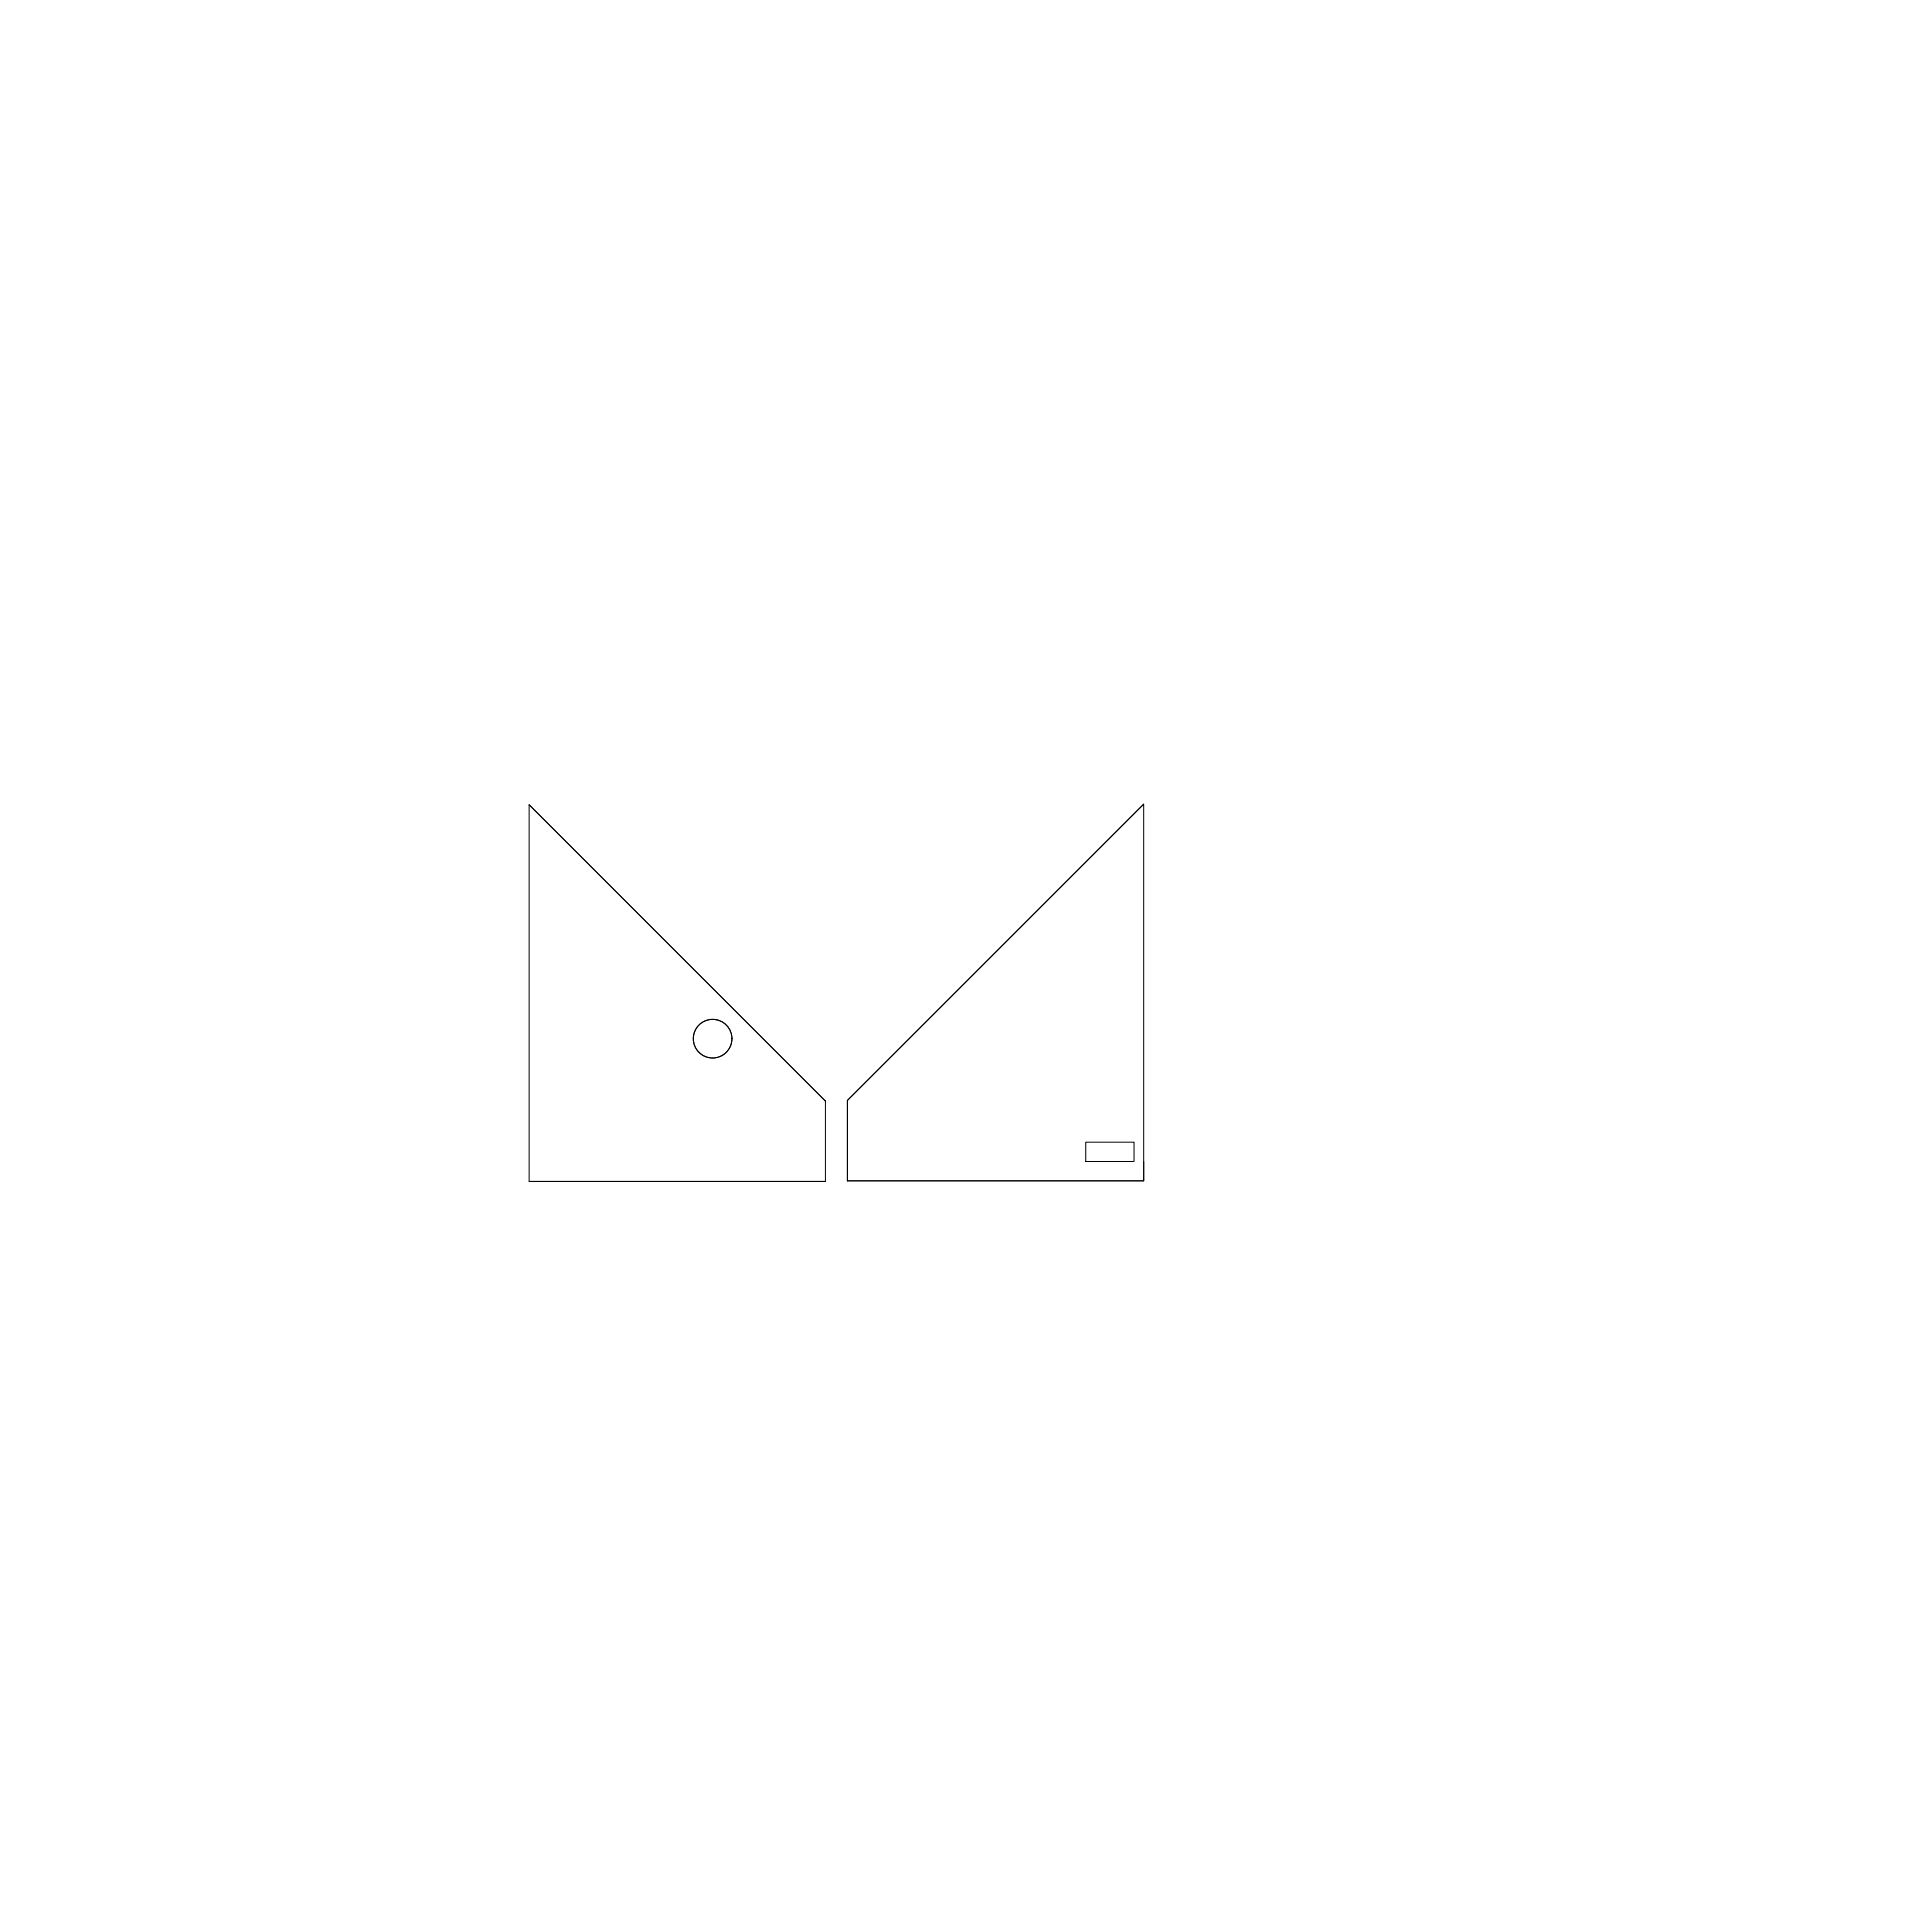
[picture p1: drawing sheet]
<svg xmlns="http://www.w3.org/2000/svg" width="1000mm" height="1000mm" viewBox="0 0 1000 1000" stroke-linecap="round" stroke-linejoin="round" font-family="sans-serif">
<!-- layer: 0 -->
<g fill="none" stroke="#000" stroke-width=".52">
<path d="M274 417l153 153v42h-153zM274 417l153 153M592 416v195h-153v-41zM592 416l-153 154v41M562 591h25v10h-25zM274 612h153M592 601v10h-153"/>
<circle cx="369" cy="538" r="10"/>
</g>
</svg>
